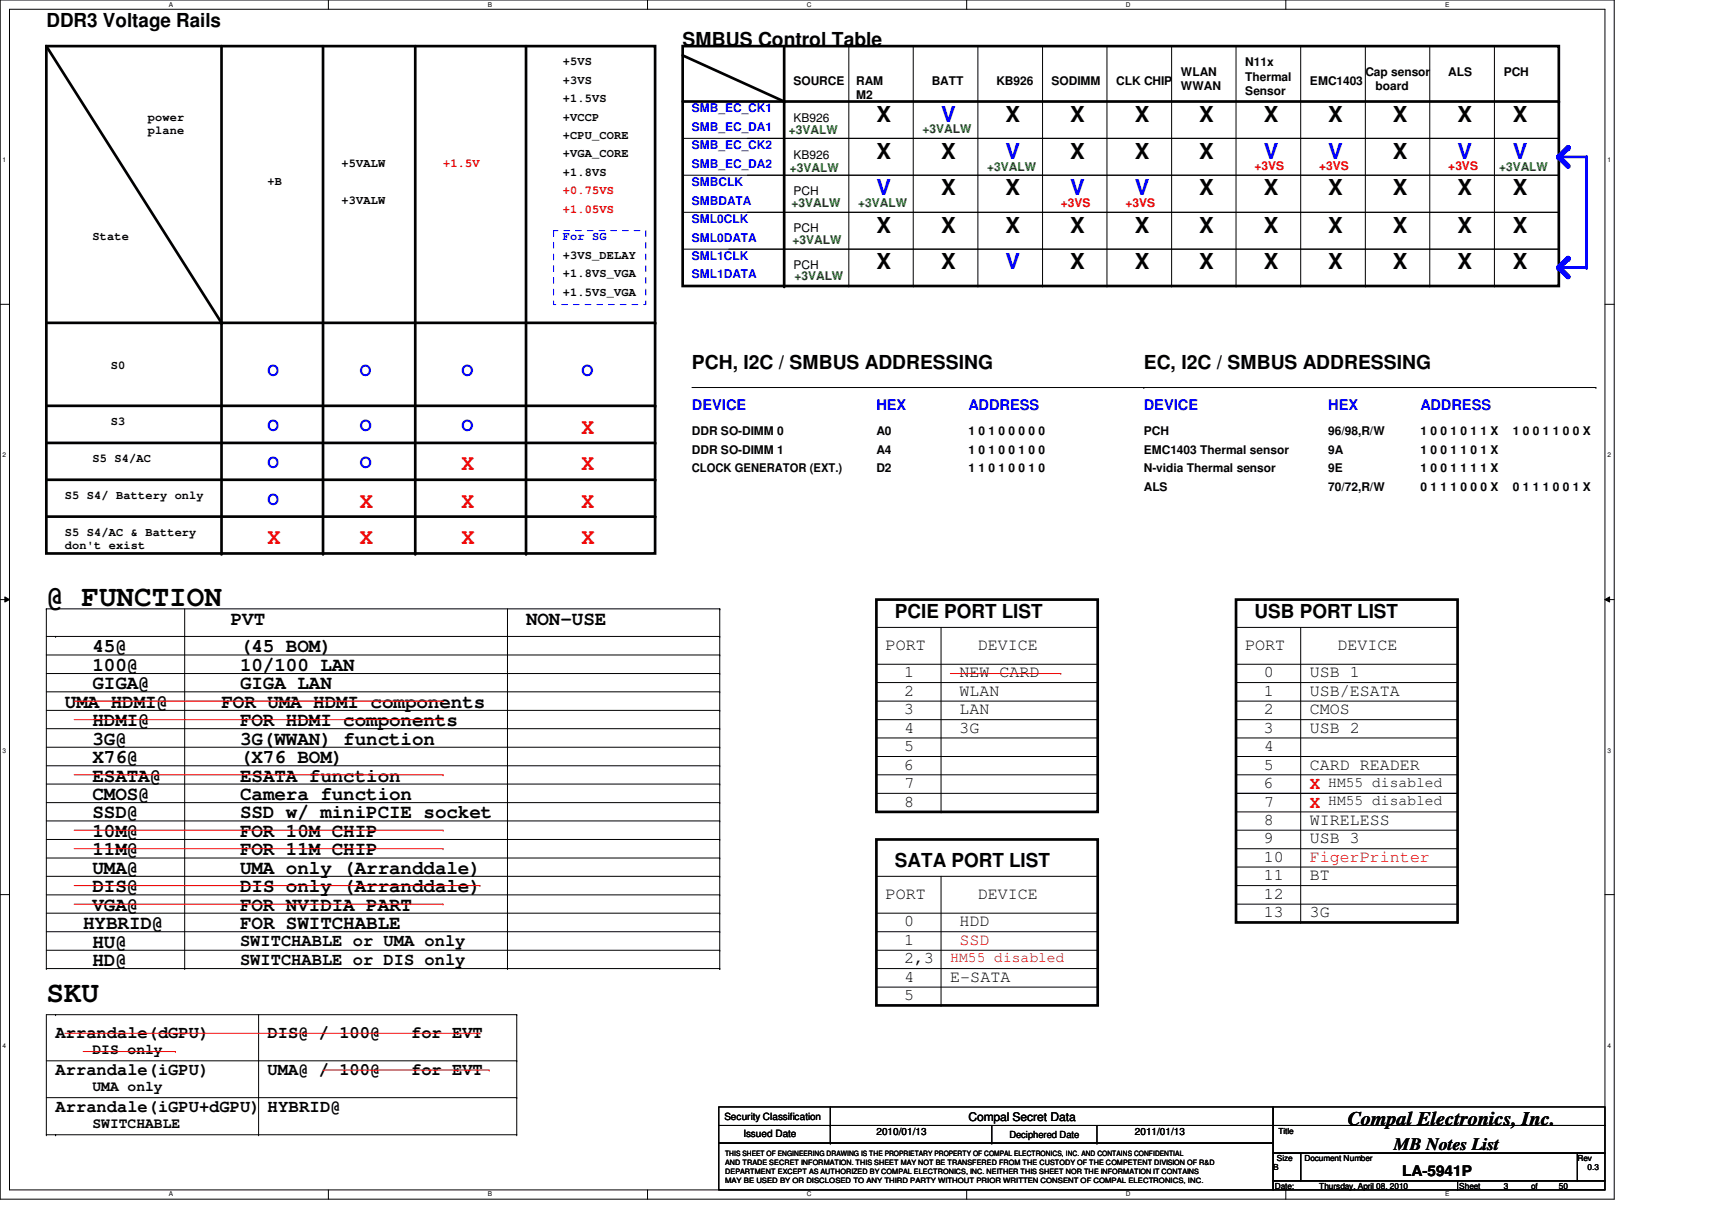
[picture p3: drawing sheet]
<svg xmlns="http://www.w3.org/2000/svg" width="297mm" height="210mm" viewBox="0 0 297 210" stroke-linecap="round" stroke-linejoin="round" font-family="sans-serif">
<defs><g id="words">
<g font-size="5.1">
<text x="8" y="105.1">@ FUNCTION</text>
<text x="8" y="173.9">SKU</text>
</g>
<g font-size="3.8">
<text x="152.1" y="21.1">X</text>
<text x="174.5" y="21.1">X</text>
<text x="185.7" y="21.1">X</text>
<text x="196.9" y="21.1">X</text>
<text x="208.1" y="21.1">X</text>
<text x="219.3" y="21.1">X</text>
<text x="230.5" y="21.1">X</text>
<text x="241.7" y="21.1">X</text>
<text x="252.9" y="21.1">X</text>
<text x="262.5" y="21.1">X</text>
<text x="152.1" y="27.5">X</text>
<text x="163.3" y="27.5">X</text>
<text x="185.7" y="27.5">X</text>
<text x="196.9" y="27.5">X</text>
<text x="208.1" y="27.5">X</text>
<text x="241.7" y="27.5">X</text>
<text x="163.3" y="33.9">X</text>
<text x="174.5" y="33.9">X</text>
<text x="208.1" y="33.9">X</text>
<text x="219.3" y="33.9">X</text>
<text x="230.5" y="33.9">X</text>
<text x="241.7" y="33.9">X</text>
<text x="252.9" y="33.9">X</text>
<text x="262.5" y="33.9">X</text>
<text x="152.1" y="40.3">X</text>
<text x="163.3" y="40.3">X</text>
<text x="174.5" y="40.3">X</text>
<text x="185.7" y="40.3">X</text>
<text x="196.9" y="40.3">X</text>
<text x="208.1" y="40.3">X</text>
<text x="219.3" y="40.3">X</text>
<text x="230.5" y="40.3">X</text>
<text x="241.7" y="40.3">X</text>
<text x="252.9" y="40.3">X</text>
<text x="262.5" y="40.3">X</text>
<text x="152.1" y="46.7">X</text>
<text x="163.3" y="46.7">X</text>
<text x="185.7" y="46.7">X</text>
<text x="196.9" y="46.7">X</text>
<text x="208.1" y="46.7">X</text>
<text x="219.3" y="46.7">X</text>
<text x="230.5" y="46.7">X</text>
<text x="241.7" y="46.7">X</text>
<text x="252.9" y="46.7">X</text>
<text x="262.5" y="46.7">X</text>
</g>
<g font-size="3.8" fill="#00f">
<text x="163.3" y="21.1">V</text>
<text x="174.5" y="27.5">V</text>
<text x="219.3" y="27.5">V</text>
<text x="230.5" y="27.5">V</text>
<text x="252.9" y="27.5">V</text>
<text x="262.5" y="27.5">V</text>
<text x="152.1" y="33.9">V</text>
<text x="185.7" y="33.9">V</text>
<text x="196.9" y="33.9">V</text>
<text x="174.5" y="46.7">V</text>
</g>
<g font-size="3.8" fill="#f00">
<text x="100.9" y="75.2">X</text>
<text x="80" y="81.6">X</text>
<text x="100.9" y="81.6">X</text>
<text x="62.4" y="88.1">X</text>
<text x="80" y="88.1">X</text>
<text x="100.9" y="88.1">X</text>
<text x="46.4" y="94.4">X</text>
<text x="62.4" y="94.4">X</text>
<text x="80" y="94.4">X</text>
<text x="100.9" y="94.4">X</text>
</g>
<g font-size="3.3">
<text x="8" y="4.7">DDR3 Voltage Rails</text>
<text x="118.4" y="8">SMBUS Control Table</text>
<text x="120.1" y="64">PCH, I2C / SMBUS ADDRESSING</text>
<text x="198.5" y="64">EC, I2C / SMBUS ADDRESSING</text>
<text x="155.3" y="107.1">PCIE PORT LIST</text>
<text x="217.7" y="107.1">USB PORT LIST</text>
<text x="16" y="113.2">45@</text>
<text x="40" y="108.4">PVT</text>
<text x="41.7" y="113.2">(45 BOM)</text>
<text x="91.3" y="108.4">NON-USE</text>
<text x="16" y="116.4">100@</text>
<text x="16" y="119.6">GIGA@</text>
<text x="41.7" y="116.4">10/100 LAN</text>
<text x="41.7" y="119.6">GIGA LAN</text>
<text x="11.3" y="122.8">UMA_HDMI@</text>
<text x="16" y="126">HDMI@</text>
<text x="38.4" y="122.8">FOR UMA HDMI components</text>
<text x="41.7" y="126">FOR HDMI components</text>
<text x="16" y="129.2">3G@</text>
<text x="41.7" y="129.2">3G(WWAN) function</text>
<text x="16" y="135.6">ESATA@</text>
<text x="16" y="132.4">X76@</text>
<text x="41.7" y="132.4">(X76 BOM)</text>
<text x="41.7" y="135.6">ESATA function</text>
<text x="16" y="138.8">CMOS@</text>
<text x="16" y="142">SSD@</text>
<text x="41.7" y="142">SSD w/ miniPCIE socket</text>
<text x="41.7" y="138.8">Camera function</text>
<text x="16" y="145.2">10M@</text>
<text x="16" y="148.4">11M@</text>
<text x="41.7" y="145.2">FOR 10M CHIP</text>
<text x="41.7" y="148.4">FOR 11M CHIP</text>
<text x="16" y="151.6">UMA@</text>
<text x="16" y="154.8">DIS@</text>
<text x="41.7" y="151.6">UMA only (Arranddale)</text>
<text x="41.7" y="154.8">DIS only (Arranddale)</text>
<text x="155.3" y="150.4">SATA PORT LIST</text>
<text x="14.4" y="161.2">HYBRID@</text>
<text x="16" y="158">VGA@</text>
<text x="41.7" y="158">FOR NVIDIA PART</text>
<text x="41.7" y="161.2">FOR SWITCHABLE</text>
<text x="16" y="164.4">HU@</text>
<text x="16" y="167.6">HD@</text>
<text x="233.8" y="195.1">Compal Electronics, Inc.</text>
</g>
<g font-size="3.3" fill="#00f">
<text x="46.4" y="65.2">O</text>
<text x="62.4" y="65.2">O</text>
<text x="80" y="65.2">O</text>
<text x="100.9" y="65.2">O</text>
<text x="46.4" y="74.8">O</text>
<text x="62.4" y="74.8">O</text>
<text x="80" y="74.8">O</text>
<text x="46.4" y="81.2">O</text>
<text x="62.4" y="81.2">O</text>
<text x="46.4" y="87.6">O</text>
</g>
<g font-size="3" fill="#f00">
<text x="227.3" y="136.9">X</text>
<text x="227.3" y="140.1">X</text>
</g>
<g font-size="3">
<text x="41.7" y="164.1">SWITCHABLE or UMA only</text>
<text x="41.7" y="167.3">SWITCHABLE or DIS only</text>
<text x="9.6" y="180.1">Arrandale(dGPU)</text>
<text x="46.4" y="180.1">DIS@ / 100@</text>
<text x="71.3" y="180.1">for EVT</text>
<text x="9.6" y="186.5">Arrandale(iGPU)</text>
<text x="46.4" y="186.5">UMA@ / 100@</text>
<text x="71.3" y="186.5">for EVT</text>
<text x="9.6" y="192.9">Arrandale(iGPU+dGPU)</text>
<text x="46.4" y="192.9">HYBRID@</text>
<text x="241.8" y="199.6">MB Notes List</text>
</g>
<g font-size="2.9">
<text x="153.7" y="112.7">PORT</text>
<text x="169.7" y="112.7">DEVICE</text>
<text x="216.1" y="112.7">PORT</text>
<text x="232.1" y="112.7">DEVICE</text>
<text x="156.9" y="117.5">1</text>
<text x="166.5" y="117.5">NEW CARD</text>
<text x="219.3" y="117.5">0</text>
<text x="227.3" y="117.5">USB 1</text>
<text x="156.9" y="120.7">2</text>
<text x="156.9" y="123.9">3</text>
<text x="166.5" y="120.7">WLAN</text>
<text x="166.5" y="123.9">LAN</text>
<text x="219.3" y="120.7">1</text>
<text x="219.3" y="123.9">2</text>
<text x="227.3" y="120.7">USB/ESATA</text>
<text x="227.3" y="123.9">CMOS</text>
<text x="156.9" y="127.1">4</text>
<text x="156.9" y="130.3">5</text>
<text x="166.5" y="127.1">3G</text>
<text x="219.3" y="127.1">3</text>
<text x="219.3" y="130.3">4</text>
<text x="227.3" y="127.1">USB 2</text>
<text x="156.9" y="133.5">6</text>
<text x="156.9" y="136.7">7</text>
<text x="219.3" y="133.5">5</text>
<text x="219.3" y="136.7">6</text>
<text x="227.3" y="133.5">CARD READER</text>
<text x="156.9" y="139.9">8</text>
<text x="219.3" y="143.1">8</text>
<text x="219.3" y="139.9">7</text>
<text x="227.3" y="143.1">WIRELESS</text>
<text x="219.3" y="149.5">10</text>
<text x="219.3" y="146.3">9</text>
<text x="227.3" y="146.3">USB 3</text>
<text x="153.7" y="155.9">PORT</text>
<text x="169.7" y="155.9">DEVICE</text>
<text x="219.3" y="152.7">11</text>
<text x="219.3" y="155.9">12</text>
<text x="227.3" y="152.7">BT</text>
<text x="156.9" y="160.7">0</text>
<text x="166.5" y="160.7">HDD</text>
<text x="219.3" y="159.1">13</text>
<text x="227.3" y="159.1">3G</text>
<text x="156.9" y="163.9">1</text>
<text x="156.9" y="167.1">2,3</text>
<text x="156.9" y="170.3">4</text>
<text x="156.9" y="173.5">5</text>
<text x="164.9" y="170.3">E-SATA</text>
</g>
<g font-size="2.9" fill="#f00">
<text x="227.3" y="149.5">FigerPrinter</text>
<text x="166.5" y="163.9">SSD</text>
</g>
<g font-size="2.5" fill="#00f">
<text x="120.1" y="71.2">DEVICE</text>
<text x="152.1" y="71.2">HEX</text>
<text x="168.1" y="71.2">ADDRESS</text>
<text x="198.5" y="71.2">DEVICE</text>
<text x="230.5" y="71.2">HEX</text>
<text x="246.5" y="71.2">ADDRESS</text>
</g>
<g font-size="2.5">
<text x="230.5" y="136.5">HM55 disabled</text>
<text x="230.5" y="139.7">HM55 disabled</text>
<text x="16" y="182.9">DIS only</text>
<text x="16" y="189.3">UMA only</text>
<text x="16" y="195.7">SWITCHABLE</text>
<text x="243.3" y="204">LA-5941P</text>
</g>
<text font-size="2.5" fill="#f00" x="164.9" y="166.9">HM55 disabled</text>
<g font-size="2.1">
<text x="97.7" y="11.3">+5VS</text>
<text x="216.1" y="11.5">N11x</text>
<text x="97.7" y="14.5">+3VS</text>
<text x="97.7" y="17.7">+1.5VS</text>
<text x="137.7" y="14.7">SOURCE</text>
<text x="148.5" y="14.7">RAM</text>
<text x="148.5" y="17.2">M2</text>
<text x="161.7" y="14.7">BATT</text>
<text x="172.9" y="14.7">KB926</text>
<text x="182.5" y="14.7">SODIMM</text>
<text x="193.7" y="14.7">CLK CHIP</text>
<text x="204.9" y="13.1">WLAN</text>
<text x="204.9" y="15.6">WWAN</text>
<text x="216.1" y="14">Thermal</text>
<text x="216.1" y="16.4">Sensor</text>
<text x="227.3" y="14.7">EMC1403</text>
<text x="236.9" y="13.1">Cap sensor</text>
<text x="238.7" y="15.6">board</text>
<text x="251.3" y="13.1">ALS</text>
<text x="260.9" y="13.1">PCH</text>
<text x="25.7" y="20.9">power</text>
<text x="25.7" y="23.2">plane</text>
<text x="97.7" y="20.9">+VCCP</text>
<text x="137.7" y="21.1">KB926</text>
<text x="59.3" y="28.9">+5VALW</text>
<text x="97.7" y="24.1">+CPU_CORE</text>
<text x="97.7" y="27.3">+VGA_CORE</text>
<text x="137.7" y="27.5">KB926</text>
<text x="46.4" y="32.1">+B</text>
<text x="59.3" y="35.3">+3VALW</text>
<text x="97.7" y="30.5">+1.8VS</text>
<text x="137.7" y="33.9">PCH</text>
<text x="16" y="41.7">State</text>
<text x="137.7" y="40.3">PCH</text>
<text x="97.7" y="44.9">+3VS_DELAY</text>
<text x="137.7" y="46.7">PCH</text>
<text x="97.7" y="48.1">+1.8VS_VGA</text>
<text x="97.7" y="51.3">+1.5VS_VGA</text>
<text x="19.3" y="64.1">S0</text>
<text x="19.3" y="73.7">S3</text>
<text x="120.1" y="75.5">DDR SO-DIMM 0</text>
<text x="152.1" y="75.5">A0</text>
<text x="168.1" y="75.5">1 0 1 0 0 0 0 0</text>
<text x="198.5" y="75.5">PCH</text>
<text x="230.5" y="75.5">96/98,R/W</text>
<text x="246.5" y="75.5">1 0 0 1 0 1 1 X</text>
<text x="262.5" y="75.5">1 0 0 1 1 0 0 X</text>
<text x="16" y="80.1">S5 S4/AC</text>
<text x="120.1" y="81.9">CLOCK GENERATOR (EXT.)</text>
<text x="120.1" y="78.7">DDR SO-DIMM 1</text>
<text x="152.1" y="78.7">A4</text>
<text x="152.1" y="81.9">D2</text>
<text x="168.1" y="81.9">1 1 0 1 0 0 1 0</text>
<text x="168.1" y="78.7">1 0 1 0 0 1 0 0</text>
<text x="198.5" y="78.7">EMC1403 Thermal sensor</text>
<text x="198.5" y="81.9">N-vidia Thermal sensor</text>
<text x="230.5" y="78.7">9A</text>
<text x="230.5" y="81.9">9E</text>
<text x="246.5" y="81.9">1 0 0 1 1 1 1 X</text>
<text x="246.5" y="78.7">1 0 0 1 1 0 1 X</text>
<text x="11.3" y="86.5">S5 S4/ Battery only</text>
<text x="198.5" y="85.1">ALS</text>
<text x="230.5" y="85.1">70/72,R/W</text>
<text x="246.5" y="85.1">0 1 1 1 0 0 0 X</text>
<text x="262.5" y="85.1">0 1 1 1 0 0 1 X</text>
<text x="11.3" y="92.9">S5 S4/AC &amp; Battery</text>
<text x="11.3" y="95.2">don't exist</text>
<text x="168.1" y="194.4">Compal Secret Data</text>
</g>
<g font-size="2.1" fill="#00f">
<text x="120.1" y="19.5">SMB_EC_CK1</text>
<text x="120.1" y="22.7">SMB_EC_DA1</text>
<text x="120.1" y="25.9">SMB_EC_CK2</text>
<text x="120.1" y="29.1">SMB_EC_DA2</text>
<text x="120.1" y="32.3">SMBCLK</text>
<text x="120.1" y="35.5">SMBDATA</text>
<text x="97.7" y="41.7">For SG</text>
<text x="120.1" y="38.7">SML0CLK</text>
<text x="120.1" y="41.9">SML0DATA</text>
<text x="120.1" y="45.1">SML1CLK</text>
<text x="120.1" y="48.3">SML1DATA</text>
</g>
<g font-size="2.1" fill="#008000">
<text x="136.9" y="23.2">+3VALW</text>
<text x="160.1" y="23">+3VALW</text>
<text x="137" y="29.8">+3VALW</text>
<text x="171.3" y="29.6">+3VALW</text>
<text x="260.1" y="29.6">+3VALW</text>
<text x="137.3" y="36">+3VALW</text>
<text x="148.9" y="36">+3VALW</text>
<text x="137.5" y="42.2">+3VALW</text>
<text x="137.8" y="48.6">+3VALW</text>
</g>
<g font-size="2.1" fill="#f00">
<text x="76.9" y="28.9">+1.5V</text>
<text x="217.7" y="29.4">+3VS</text>
<text x="228.9" y="29.4">+3VS</text>
<text x="251.3" y="29.4">+3VS</text>
<text x="97.7" y="33.7">+0.75VS</text>
<text x="184.1" y="35.9">+3VS</text>
<text x="195.3" y="35.9">+3VS</text>
<text x="97.7" y="36.9">+1.05VS</text>
</g>
<g font-size="1.7">
<text x="125.7" y="194.3">Security Classification</text>
<text x="129" y="197.3">Issued Date</text>
<text x="152.1" y="196.8">2010/01/13</text>
<text x="175.1" y="197.4">Deciphered Date</text>
<text x="196.9" y="196.8">2011/01/13</text>
</g>
<g font-size="1.4">
<text x="221.8" y="196.8">Title</text>
<text x="220.9" y="203">B</text>
<text x="221.5" y="201.4">Size</text>
<text x="226.3" y="201.4">Document Number</text>
<text x="273.7" y="201.4">Rev</text>
<text x="275.5" y="203">0.3</text>
<text x="221.2" y="206.2">Date:</text>
<text x="228.9" y="206.2">Thursday, April 08, 2010</text>
<text x="253.2" y="206.2">Sheet</text>
<text x="260.9" y="206.2">3</text>
<text x="265.7" y="206.2">of</text>
<text x="270.5" y="206.2">50</text>
</g>
<g font-size="1.3">
<text x="125.8" y="203.6">DEPARTMENT EXCEPT AS AUTHORIZED BY COMPAL ELECTRONICS, INC. NEITHER THIS SHEET NOR THE INFORMATION IT CONTAINS</text>
<text x="125.8" y="200.6">THIS SHEET OF ENGINEERING DRAWING IS THE PROPRIETARY PROPERTY OF COMPAL ELECTRONICS, INC. AND CONTAINS CONFIDENTIAL</text>
<text x="125.8" y="202.1">AND TRADE SECRET INFORMATION. THIS SHEET MAY NOT BE TRANSFERED FROM THE CUSTODY OF THE COMPETENT DIVISION OF R&amp;D</text>
<text x="125.8" y="205.1">MAY BE USED BY OR DISCLOSED TO ANY THIRD PARTY WITHOUT PRIOR WRITTEN CONSENT OF COMPAL ELECTRONICS, INC.</text>
</g>
<g font-size="1.1">
<text x="29.3" y="1.1">A</text>
<text x="84.6" y="1.1">B</text>
<text x="140" y="1.1">C</text>
<text x="195.4" y="1.1">D</text>
<text x="250.7" y="1.1">E</text>
<text x=".5" y="28.2">1</text>
<text x="278.9" y="28.2">1</text>
<text x=".5" y="79.3">2</text>
<text x="278.9" y="79.3">2</text>
<text x=".5" y="130.6">3</text>
<text x="278.9" y="130.6">3</text>
<text x=".5" y="181.7">4</text>
<text x="278.9" y="181.7">4</text>
<text x="29.3" y="207.6">A</text>
<text x="84.6" y="207.6">B</text>
<text x="140" y="207.6">C</text>
<text x="195.4" y="207.6">D</text>
<text x="250.7" y="207.6">E</text>
</g>
</g></defs>
<path d="M0 0h280.1v208h-280.1zM1.6 1.6h276.9v204.8h-276.9z" fill="none" stroke="#000" stroke-width=".17"/>
<g fill="#fff">
<path d="M29.3 .2h.7v1.2h-.7z"/>
<path d="M29.3 206.6h.7v1.2h-.7z"/>
</g>
<path d="M57 0v1.6M57 206.4v1.6" fill="none" stroke="#000" stroke-width=".17"/>
<g fill="#fff">
<path d="M84.6 .2h.7v1.2h-.7z"/>
<path d="M84.6 206.6h.7v1.2h-.7z"/>
</g>
<path d="M112.3 0v1.6M112.3 206.4v1.6" fill="none" stroke="#000" stroke-width=".17"/>
<g fill="#fff">
<path d="M140 .2h.8v1.2h-.8z"/>
<path d="M140 206.6h.8v1.2h-.8z"/>
</g>
<path d="M167.7 0v1.6M167.7 206.4v1.6" fill="none" stroke="#000" stroke-width=".17"/>
<g fill="#fff">
<path d="M195.4 .2h.7v1.2h-.7z"/>
<path d="M195.4 206.6h.7v1.2h-.7z"/>
</g>
<path d="M223.1 0v1.6M223.1 206.4v1.6" fill="none" stroke="#000" stroke-width=".17"/>
<g fill="#fff">
<path d="M250.7 .2h.8v1.2h-.8z"/>
<path d="M250.7 206.6h.8v1.2h-.8z"/>
<path d="M.5 27.2h.6v1.2h-.6z"/>
<path d="M278.9 27.2h.6v1.2h-.6z"/>
<path d="M.5 78.4h.6v1.1h-.6z"/>
<path d="M278.9 78.4h.6v1.1h-.6z"/>
</g>
<path d="M0 52.8h1.6M278.5 52.8h1.6" fill="none" stroke="#000" stroke-width=".17"/>
<g fill="#fff">
<path d="M.5 129.6h.6v1.2h-.6z"/>
<path d="M278.9 129.6h.6v1.2h-.6z"/>
</g>
<path d="M0 104h1.6M.8 103.5l.8 .5-.8 .4zM278.5 104l.8-.5v.9zM278.5 104h1.6" fill="none" stroke="#000" stroke-width=".17"/>
<path d="M.8 103.5l.8 .5-.8 .4zM278.5 104l.8-.5v.9z" fill="#000"/>
<g fill="#fff">
<path d="M.5 180.8h.6v1.1h-.6z"/>
<path d="M278.9 180.8h.6v1.1h-.6z"/>
</g>
<g fill="none" stroke="#000" stroke-width=".17">
<path d="M0 155.2h1.6M278.5 155.2h1.6M124.7 192h96.2v3.2h-96.2zM124.7 195.2h96.2v3.1h-96.2zM124.7 198.3h96.2v8.1h-96.2zM144.1 195.2h.1M144.1 198.3h.1M144.1 192v6.3M172.1 198.3h.1M172.1 195.2v3.1M190.3 198.3h.1M190.3 195.2v3.1"/>
<path d="M220.9 192h57.6v3.2h-57.6zM220.9 195.2h57.6v4.8h-57.6zM220.9 200h4.8v4.9h-4.8zM220.9 204.9h32v1.5h-32zM225.7 200h48v4.9h-48zM252.9 204.9h25.6v1.5h-25.6zM273.7 200h4.8v4.9h-4.8z"/>
</g>
<path d="M8 8h105.7v88h-105.7zM8 8l30.4 48M38.4 8v88M56 8v88M72 8v88M91.3 8v88M8 56h105.7M8 76.8h105.7M8 70.4h105.7M8 83.2h105.7M8 89.6h105.7" fill="none" stroke="#000" stroke-width=".47"/>
<g fill="#000">
<circle cx="38.4" cy="56" r=".23"/>
<circle cx="113.7" cy="56" r=".23"/>
<circle cx="113.7" cy="70.4" r=".23"/>
<circle cx="113.7" cy="76.8" r=".23"/>
<circle cx="38.4" cy="96" r=".23"/>
<circle cx="56" cy="96" r=".23"/>
<circle cx="72" cy="96" r=".23"/>
<circle cx="91.3" cy="96" r=".23"/>
<circle cx="113.7" cy="89.6" r=".23"/>
<circle cx="113.7" cy="83.2" r=".23"/>
</g>
<path d="M275.3 27.2v19.2" fill="none" stroke="#00f" stroke-width=".47"/>
<circle cx="275.3" cy="27.2" r=".23" fill="#00f"/>
<g fill="none" stroke="#000" stroke-width=".17">
<path d="M236.9 8v41.6M248.1 8v41.6M259.3 8v41.6M118.4 24h152.1M270.5 24h.1M118.4 43.2h152.1M236.9 49.6h.1M248.1 49.6h.1M259.3 49.6h.1M270.5 43.2h.1M198.5 67.2h78.4M276.9 67.2h.1"/>
<path d="M8 105.6h.1M8 116.8h116.9M8 105.6v62.4M8 105.6h116.9M8 110.4h116.9M8 113.6h116.9M9.6 110.4h.1M32 105.6v62.4M88 105.6v62.4M124.9 116.8h.1M124.9 105.6h.1M124.9 110.4h.1"/>
<path d="M124.9 113.6h.1M124.9 105.6v62.4M152.1 108.8h38.4M152.1 118.4h38.4M152.1 115.2h38.4M163.3 108.8v32M190.5 108.8h.1M190.5 118.4h.1M190.5 115.2h.1M214.5 108.8h38.4M214.5 118.4h38.4M214.5 115.2h38.4"/>
<path d="M225.7 108.8v51.2M252.9 108.8h.1M252.9 118.4h.1M252.9 115.2h.1M8 120h116.9M8 123.2h116.9M8 126.4h116.9M8 129.6h116.9M8 132.8h116.9M8 139.2h116.9M8 136h116.9M124.9 120h.1"/>
<path d="M124.9 123.2h.1M124.9 126.4h.1M124.9 129.6h.1M124.9 132.8h.1M124.9 139.2h.1M124.9 136h.1M152.1 131.2h38.4M152.1 128h38.4M152.1 137.6h38.4M152.1 124.8h38.4M152.1 121.6h38.4M152.1 134.4h38.4"/>
<path d="M190.5 131.2h.1M190.5 128h.1M190.5 124.8h.1M190.5 121.6h.1M190.5 134.4h.1M190.5 137.6h.1M214.5 131.2h38.4M214.5 128h38.4M214.5 137.6h38.4M214.5 124.8h38.4M214.5 121.6h38.4M214.5 134.4h38.4"/>
<path d="M252.9 131.2h.1M252.9 128h.1M252.9 137.6h.1M252.9 124.8h.1M252.9 121.6h.1M252.9 134.4h.1M8 142.4h116.9M8 145.6h116.9M8 148.8h116.9M8 152h116.9M8 155.2h116.9M8 158.4h116.9"/>
<path d="M124.9 142.4h.1M124.9 145.6h.1M124.9 148.8h.1M124.9 152h.1M124.9 155.2h.1M124.9 158.4h.1M152.1 152h38.4M152.1 158.4h38.4M163.3 140.8h.1M163.3 152v22.4M190.5 152h.1M190.5 158.4h.1"/>
<path d="M214.5 140.8h38.4M214.5 144h38.4M214.5 147.2h38.4M214.5 150.4h38.4M214.5 153.6h38.4M214.5 156.8h38.4M252.9 140.8h.1M252.9 144h.1M252.9 147.2h.1M252.9 150.4h.1M252.9 153.6h.1M252.9 156.8h.1"/>
<path d="M8 168h.1M8 168h116.9M8 161.6h116.9M8 164.8h116.9M9.6 176h.1M32 168h.1M44.9 176v20.8M88 168h.1M89.7 176h.1M89.7 176h-81.7v20.8M89.7 176v20.8M124.9 168h.1"/>
<path d="M124.9 161.6h.1M124.9 164.8h.1M152.1 168h38.4M152.1 161.6h38.4M152.1 164.8h38.4M152.1 171.2h38.4M163.3 174.4h.1M190.5 168h.1M190.5 164.8h.1M190.5 161.6h.1M190.5 171.2h.1M214.5 160h38.4"/>
<path d="M225.7 160h.1M252.9 160h.1M8 196.8h.1M8 196.8h81.7M8 184h81.7M8 190.4h81.7M9.6 196.8h.1M44.9 196.8h.1M89.7 196.8h.1M89.7 184h.1M89.7 190.4h.1"/>
</g>
<path d="M118.4 8h152.1v41.6h-152.1zM118.4 17.6h152.1M152.1 104h38.4v36.8h-38.4zM214.5 104h38.4v56h-38.4zM152.1 145.6h38.4v28.8h-38.4z" fill="none" stroke="#000" stroke-width=".47"/>
<g fill="none" stroke="#f00" stroke-width=".17">
<path d="M164.9 116.8h19.2M184.1 116.8h.1M12.9 121.6h64M12.9 124.8h64M12.9 134.4h64M76.9 121.6h.1M76.9 124.8h.1M76.9 134.4h.1M12.9 144h64M12.9 147.2h64M12.9 156.8h64M12.9 153.6h70.4"/>
<path d="M76.9 144h.1M76.9 147.2h.1M76.9 156.8h.1M83.3 153.6h.1M11.3 179.2h72M83.3 179.2h.1M14.4 182.4h16M30.4 182.4h.1M56 185.6h28.9M84.9 185.6h.1"/>
</g>
<path d="M96.1 40h16v12.8h-16z" fill="none" stroke="#00f" stroke-width=".17" stroke-dasharray="1 1 1 1 1 1 1 1"/>
<circle cx="270.5" cy="17.6" r=".23" fill="#000"/>
<path d="M270.5 27.2l1.6 1.6" fill="none" stroke="#00f" stroke-width=".93"/>
<circle cx="270.5" cy="27.2" r=".47" fill="#00f"/>
<path d="M272.1 25.6l-1.6 1.6" fill="none" stroke="#00f" stroke-width=".93"/>
<circle cx="272.1" cy="25.6" r=".47" fill="#00f"/>
<path d="M270.5 27.2h4.8" fill="none" stroke="#00f" stroke-width=".47"/>
<circle cx="275.3" cy="27.2" r=".23" fill="#00f"/>
<path d="M270.5 46.4l1.6 1.6" fill="none" stroke="#00f" stroke-width=".93"/>
<circle cx="270.5" cy="46.4" r=".47" fill="#00f"/>
<path d="M272.1 44.8l-1.6 1.6" fill="none" stroke="#00f" stroke-width=".93"/>
<circle cx="272.1" cy="44.8" r=".47" fill="#00f"/>
<path d="M270.5 46.4h4.8" fill="none" stroke="#00f" stroke-width=".47"/>
<circle cx="275.3" cy="46.4" r=".23" fill="#00f"/>
<path d="M275.3 27.2v19.2" fill="none" stroke="#00f" stroke-width=".47"/>
<circle cx="275.3" cy="27.2" r=".23" fill="#00f"/>
<g fill="none" stroke="#000" stroke-width=".17">
<path d="M147.3 8v41.6M158.4 8v41.6M169.7 8v41.6M180.9 8v41.6M192.1 8v41.6M203.3 8v41.6M214.5 8v41.6M225.7 8v41.6M118.4 36.8h152.1M118.4 30.4h152.1M270.5 36.8h.1M270.5 30.4h.1"/>
<path d="M147.3 49.6h.1M158.4 49.6h.1M169.7 49.6h.1M180.9 49.6h.1M192.1 49.6h.1M203.3 49.6h.1M214.5 49.6h.1M225.7 49.6h.1M120.1 67.2h78.4M198.5 67.2h.1"/>
</g>
<path d="M118.4 9.6l17.7 8M136.1 8v41.6" fill="none" stroke="#000" stroke-width=".47"/>
<g fill="#000">
<circle cx="136.1" cy="17.6" r=".23"/>
<circle cx="136.1" cy="49.6" r=".23"/>
</g>
<use href="#words"/>
</svg>
